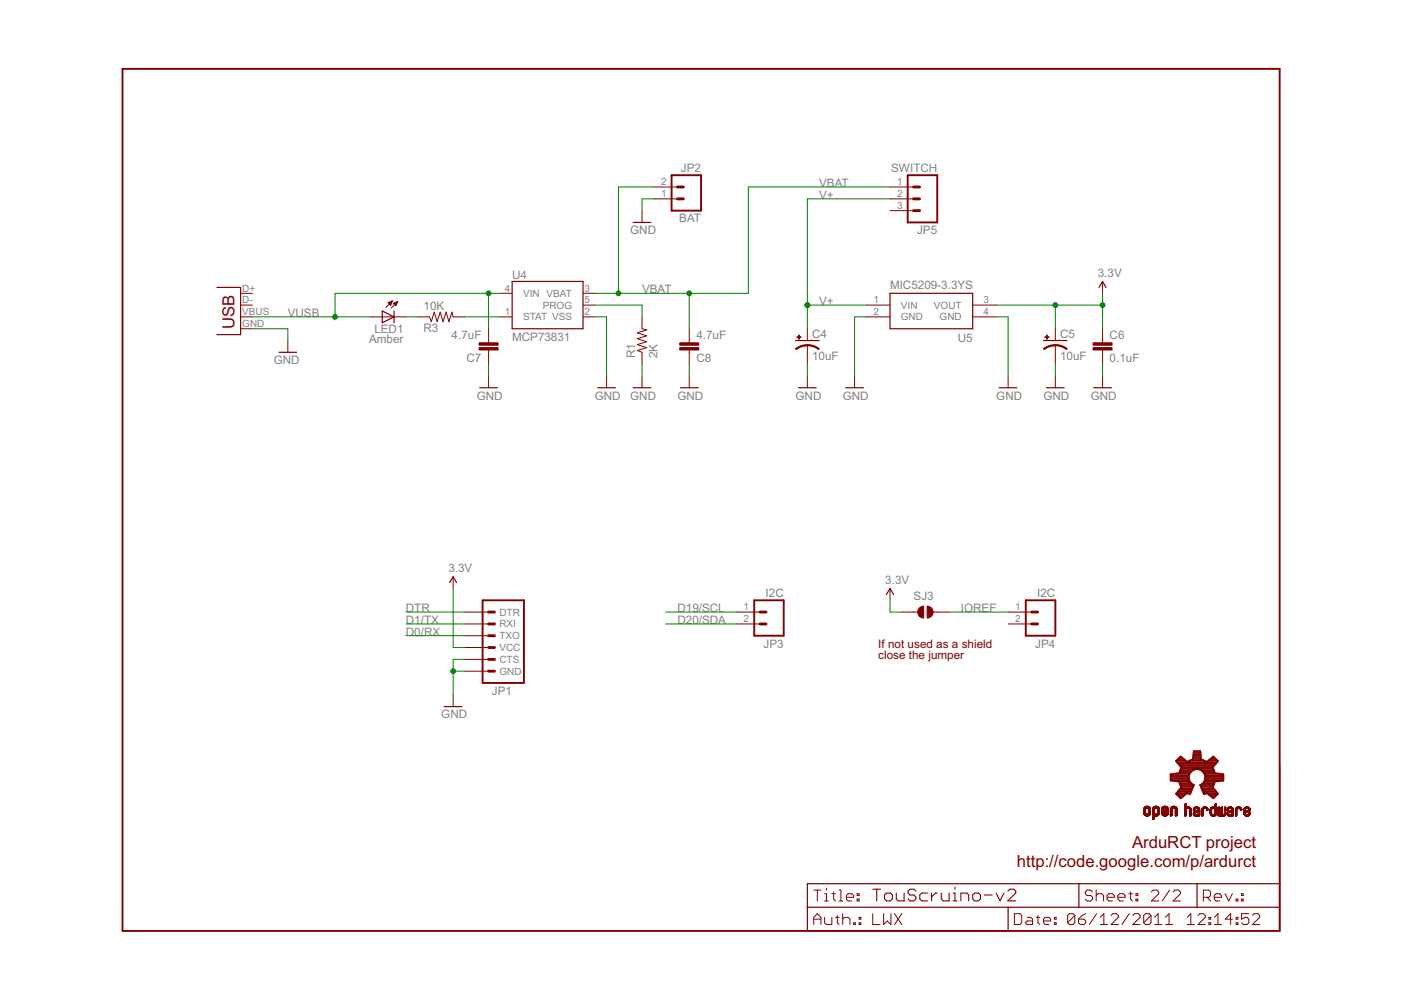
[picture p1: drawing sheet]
<svg xmlns="http://www.w3.org/2000/svg" width="297mm" height="210mm" viewBox="0 0 297 210" stroke-linecap="round" stroke-linejoin="round" font-family="sans-serif">
<defs><g id="words">
<g font-size="4" fill="#800000">
<text x="49.7" y="69.7" transform="rotate(-90 49.7 69.7)">USB</text>
<text x="240" y="179.8">ArduRCT project</text>
<text x="215.6" y="183.9">http://code.google.com/p/ardurct</text>
</g>
<g font-size="2.8" fill="#808080">
<text x="144.4" y="36.4">JP2</text>
<text x="173.7" y="39.7">VBAT</text>
<text x="188.9" y="36.4">SWITCH</text>
<text x="144" y="47.2">BAT</text>
<text x="173.7" y="42.2">V+</text>
<text x="133.6" y="49.7">GND</text>
<text x="194.4" y="49.7">JP5</text>
<text x="108.6" y="59.2">U4</text>
<text x="232.8" y="58.7">3.3V</text>
<text x="89.8" y="65.7">10K</text>
<text x="136.1" y="62.2">VBAT</text>
<text x="173.7" y="64.7">V+</text>
<text x="188.7" y="61.2">MIC5209-3.3YS</text>
<text x="61" y="67.2">VUSB</text>
<text x="79.4" y="70.7">LED1</text>
<text x="89.8" y="70.4">R3</text>
<text x="95.7" y="71.8">4.7uF</text>
<text x="147.6" y="71.8">4.7uF</text>
<text x="172.2" y="71.6">C4</text>
<text x="224.7" y="71.6">C5</text>
<text x="235.3" y="71.8">C6</text>
<text x="58" y="77.2">GND</text>
<text x="78.3" y="72.8">Amber</text>
<text x="98.9" y="76.8">C7</text>
<text x="108.6" y="72.2">MCP73831</text>
<text x="134.6" y="76" transform="rotate(-90 134.6 76)">R1</text>
<text x="139.4" y="76" transform="rotate(-90 139.4 76)">2K</text>
<text x="147.6" y="76.8">C8</text>
<text x="172.2" y="76.3">10uF</text>
<text x="203.1" y="72.5">U5</text>
<text x="224.7" y="76.3">10uF</text>
<text x="235.3" y="76.8">0.1uF</text>
<text x="101.1" y="84.7">GND</text>
<text x="126.1" y="84.7">GND</text>
<text x="133.6" y="84.7">GND</text>
<text x="143.6" y="84.7">GND</text>
<text x="168.7" y="84.7">GND</text>
<text x="178.7" y="84.7">GND</text>
<text x="211.2" y="84.7">GND</text>
<text x="221.2" y="84.7">GND</text>
<text x="231.3" y="84.7">GND</text>
<text x="95.1" y="121.3">3.3V</text>
<text x="187.7" y="123.8">3.3V</text>
<text x="86.1" y="129.8">DTR</text>
<text x="143.6" y="129.8">D19/SCL</text>
<text x="162.3" y="126.5">I2C</text>
<text x="193.7" y="127.3">SJ3</text>
<text x="203.7" y="129.8">IOREF</text>
<text x="219.9" y="126.5">I2C</text>
<text x="86.1" y="134.8">D0/RX</text>
<text x="86.1" y="132.3">D1/TX</text>
<text x="143.6" y="132.3">D20/SDA</text>
<text x="161.9" y="137.3">JP3</text>
<text x="219.5" y="137.3">JP4</text>
<text x="104.3" y="147.3">JP1</text>
<text x="93.6" y="152.3">GND</text>
</g>
<g font-size="2.8" fill="#800000">
<text x="186.2" y="137.3">If not used as a shield</text>
<text x="186.2" y="139.8">close the jumper</text>
</g>
<g font-size="2.4" fill="#808080">
<text x="140.1" y="41.8">1</text>
<text x="140.1" y="39.3">2</text>
<text x="190.2" y="39.3">1</text>
<text x="190.2" y="41.8">2</text>
<text x="190.2" y="44.3">3</text>
<text x="51.4" y="61.8">D+</text>
<text x="51.4" y="64.3">D-</text>
<text x="107.1" y="61.8">4</text>
<text x="110.9" y="62.9">VIN VBAT</text>
<text x="115.1" y="65.4">PROG</text>
<text x="124" y="61.8">3</text>
<text x="124" y="64.3">5</text>
<text x="185.2" y="64.3">1</text>
<text x="191" y="65.4">VIN</text>
<text x="198" y="65.4">VOUT</text>
<text x="208.5" y="64.3">3</text>
<text x="51.4" y="66.8">VBUS</text>
<text x="51.4" y="69.3">GND</text>
<text x="107.1" y="66.8">1</text>
<text x="110.9" y="67.9">STAT VSS</text>
<text x="124" y="66.8">2</text>
<text x="185.2" y="66.8">2</text>
<text x="191" y="67.9">GND</text>
<text x="199.2" y="67.9">GND</text>
<text x="208.5" y="66.8">4</text>
<text x="105.9" y="130.5">DTR</text>
<text x="157.7" y="129.4">1</text>
<text x="157.7" y="131.9">2</text>
<text x="215.3" y="129.4">1</text>
<text x="215.3" y="131.9">2</text>
<text x="105.9" y="133">RXI</text>
<text x="105.9" y="135.5">TXO</text>
<text x="105.9" y="138">VCC</text>
<text x="105.9" y="140.5">CTS</text>
<text x="105.9" y="143.1">GND</text>
</g>
</g></defs>
<g fill="#800000" stroke="#800000" stroke-width=".21">
<path d="M185 193.7v2.3z"/>
<path d="M185 196h1.6z"/>
<path d="M187.3 193.7v2.3z"/>
<path d="M187.3 196l.8-.7z"/>
<path d="M188.1 195.3l.8 .7z"/>
<path d="M188.9 193.7v2.3z"/>
<path d="M189.7 193.7l1.5 2.3z"/>
<path d="M191.2 193.7l-1.5 2.3z"/>
<path d="M244.1 191h1.6z"/>
<path d="M244.1 191l1.6-1.5z"/>
<path d="M245.7 189.1v.4z"/>
<path d="M245.3 188.7l.4 .4z"/>
<path d="M244.5 188.7h.8z"/>
<path d="M244.1 189.1l.4-.4z"/>
<path d="M248 188.7l-1.6 2.3z"/>
<path d="M248.7 191h1.6z"/>
<path d="M248.7 191l1.6-1.5z"/>
<path d="M250.3 189.1v.4z"/>
<path d="M249.9 188.7l.4 .4z"/>
<path d="M249.1 188.7h.8z"/>
<path d="M249.1 188.7l-.4 .4z"/>
<path d="M233.8 69.7v2.5z"/>
<path d="M233.8 74.7v2.5z"/>
<path d="M233.8 72.2v.5z"/>
<path d="M233.8 74.2v.5z"/>
<path d="M223.8 73.2v1.5z"/>
<path d="M223.8 69.7v2.5z"/>
<path d="M223.8 74.7v2.5z"/>
<path d="M223.8 79.7v2.5z"/>
<path d="M233.8 79.7v2.5z"/>
<path d="M171.2 73.2v1.5z"/>
<path d="M171.2 69.7v2.5z"/>
<path d="M171.2 74.7v2.5z"/>
<path d="M181.2 79.7v2.5z"/>
<path d="M171.2 79.7v2.5z"/>
<path d="M233.8 59.7v2.5z"/>
<path d="M183.7 67.2h5z"/>
<path d="M206.2 67.2h5z"/>
<path d="M183.7 64.7h5z"/>
<path d="M206.2 64.7h5z"/>
<path d="M106.1 62.2h2.5z"/>
<path d="M106.1 67.2h2.5z"/>
<path d="M123.6 62.2h2.5z"/>
<path d="M123.6 64.7h2.5z"/>
<path d="M123.6 67.2h2.5z"/>
<path d="M136.1 67.2v2.5z"/>
<path d="M136.1 74.7v2.5z"/>
<path d="M135.1 74.3l1 .4z"/>
<path d="M135.1 74.3l2-.6z"/>
<path d="M135.1 73.1l2 .6z"/>
<path d="M135.1 73.1l2-.6z"/>
<path d="M135.1 71.8l2 .7z"/>
<path d="M135.1 71.8l2-.6z"/>
<path d="M135.1 70.6l2 .6z"/>
<path d="M135.1 70.6l2-.7z"/>
<path d="M136.1 69.7l1 .2z"/>
<path d="M128.6 79.7v2.5z"/>
<path d="M136.1 79.7v2.5z"/>
<path d="M83.5 67.2h2.6z"/>
<path d="M78.5 67.2h2.5z"/>
<path d="M81 67.2h2.5z"/>
<path d="M81.8 65.2l1.4-1.4z"/>
<path d="M82.9 65.3l1.4-1.4z"/>
<path d="M82.3 64.2l.9-.4z"/>
<path d="M82.3 64.2l.5 .5z"/>
<path d="M83.2 63.8l-.4 .9z"/>
<path d="M82.7 64.5h.2z"/>
<path d="M82.5 64.4h.4z"/>
<path d="M82.4 64.3h.6z"/>
<path d="M82.3 64.2h.7z"/>
<path d="M82.6 64.1h.5z"/>
<path d="M82.9 63.9h.2z"/>
<path d="M83.4 64.3l.9-.4z"/>
<path d="M83.4 64.3l.5 .5z"/>
<path d="M84.3 63.9l-.4 .9z"/>
<path d="M83.8 64.6h.2z"/>
<path d="M83.7 64.5h.4z"/>
<path d="M83.5 64.4h.6z"/>
<path d="M83.5 64.3h.6z"/>
<path d="M83.7 64.2h.5z"/>
<path d="M84 64.1h.2z"/>
<path d="M96.1 67.2h2.5z"/>
<path d="M88.6 67.2h2.5z"/>
<path d="M91.1 67.2l.3 1z"/>
<path d="M92.1 66.2l-.7 2z"/>
<path d="M92.1 66.2l.6 2z"/>
<path d="M93.3 66.2l-.6 2z"/>
<path d="M93.3 66.2l.6 2z"/>
<path d="M94.6 66.2l-.7 2z"/>
<path d="M94.6 66.2l.6 2z"/>
<path d="M95.8 66.2l-.6 2z"/>
<path d="M95.8 66.2l.3 1z"/>
<path d="M103.6 74.7v2.5z"/>
<path d="M103.6 69.7v2.5z"/>
<path d="M103.6 74.2v.5z"/>
<path d="M103.6 72.2v.5z"/>
<path d="M103.6 79.7v2.5z"/>
<path d="M138.6 42.2h5z"/>
<path d="M138.6 39.6h5z"/>
<path d="M136.1 44.7v2.5z"/>
<path d="M146.1 74.7v2.5z"/>
<path d="M146.1 69.7v2.5z"/>
<path d="M146.1 74.2v.5z"/>
<path d="M146.1 72.2v.5z"/>
<path d="M146.1 79.7v2.5z"/>
<path d="M215.1 193.7v2.3z"/>
<path d="M215.1 196h1.1z"/>
<path d="M216.2 196l.4-.4z"/>
<path d="M216.6 194.1v1.5z"/>
<path d="M216.2 193.7l.4 .4z"/>
<path d="M215.1 193.7h1.1z"/>
<path d="M217.8 194.5h.7z"/>
<path d="M218.5 194.5l.4 .4z"/>
<path d="M218.9 194.9v1.1z"/>
<path d="M217.8 196h1.1z"/>
<path d="M217.4 195.6l.4 .4z"/>
<path d="M217.4 195.6l.4-.3z"/>
<path d="M217.8 195.3h1.1z"/>
<path d="M220.1 194.1v1.5z"/>
<path d="M220.1 195.6l.4 .4z"/>
<path d="M219.7 194.5h.8z"/>
<path d="M221.6 196h.8z"/>
<path d="M221.2 195.6l.4 .4z"/>
<path d="M221.2 194.9v.7z"/>
<path d="M221.2 194.9l.4-.4z"/>
<path d="M221.6 194.5h.8z"/>
<path d="M222.4 194.5l.4 .4z"/>
<path d="M222.8 194.9v.4z"/>
<path d="M221.2 195.3h1.6z"/>
<path d="M223.5 194.5h.4z"/>
<path d="M223.9 194.5v.4z"/>
<path d="M223.5 194.9h.4z"/>
<path d="M223.5 194.5v.4z"/>
<path d="M223.5 195.6h.4z"/>
<path d="M223.9 195.6v.4z"/>
<path d="M223.5 196h.4z"/>
<path d="M223.5 195.6v.4z"/>
<path d="M226.4 194.1v1.5z"/>
<path d="M226.4 194.1l.3-.4z"/>
<path d="M226.7 193.7h.8z"/>
<path d="M227.5 193.7l.4 .4z"/>
<path d="M227.9 194.1v1.5z"/>
<path d="M227.9 195.6l-.4 .4z"/>
<path d="M226.7 196h.8z"/>
<path d="M226.4 195.6l.3 .4z"/>
<path d="M227.9 194.1l-1.5 1.5z"/>
<path d="M229.4 194.1l.8-.4z"/>
<path d="M229.4 194.1l-.7 .8z"/>
<path d="M228.7 194.9v.7z"/>
<path d="M228.7 195.6l.3 .4z"/>
<path d="M229 196h.8z"/>
<path d="M229.8 196l.4-.4z"/>
<path d="M230.2 195.3v.3z"/>
<path d="M229.8 194.9l.4 .4z"/>
<path d="M228.7 194.9h1.1z"/>
<path d="M232.5 193.7l-1.5 2.3z"/>
<path d="M233.3 194.5l.7-.8z"/>
<path d="M234 193.7v2.3z"/>
<path d="M233.3 196h1.5z"/>
<path d="M235.6 196h1.5z"/>
<path d="M235.6 196l1.5-1.5z"/>
<path d="M237.1 194.1v.4z"/>
<path d="M236.7 193.7l.4 .4z"/>
<path d="M235.9 193.7h.8z"/>
<path d="M235.9 193.7l-.3 .4z"/>
<path d="M239.4 193.7l-1.5 2.3z"/>
<path d="M240.2 196h1.5z"/>
<path d="M240.2 196l1.5-1.5z"/>
<path d="M241.7 194.1v.4z"/>
<path d="M241.3 193.7l.4 .4z"/>
<path d="M240.6 193.7h.7z"/>
<path d="M240.6 193.7l-.4 .4z"/>
<path d="M242.5 194.1v1.5z"/>
<path d="M242.5 194.1l.4-.4z"/>
<path d="M242.9 193.7h.7z"/>
<path d="M243.6 193.7l.4 .4z"/>
<path d="M244 194.1v1.5z"/>
<path d="M243.6 196l.4-.4z"/>
<path d="M242.9 196h.7z"/>
<path d="M242.5 195.6l.4 .4z"/>
<path d="M242.5 195.6l1.5-1.5z"/>
<path d="M245.6 193.7l-.8 .8z"/>
<path d="M245.6 193.7v2.3z"/>
<path d="M244.8 196h1.5z"/>
<path d="M247.9 193.7l-.8 .8z"/>
<path d="M247.9 193.7v2.3z"/>
<path d="M247.1 196h1.5z"/>
<path d="M252.5 193.7l-.8 .8z"/>
<path d="M252.5 193.7v2.3z"/>
<path d="M251.7 196h1.5z"/>
<path d="M254 196h1.5z"/>
<path d="M254 196l1.5-1.5z"/>
<path d="M255.5 194.1v.4z"/>
<path d="M255.2 193.7l.3 .4z"/>
<path d="M254.4 193.7h.8z"/>
<path d="M254.4 193.7l-.4 .4z"/>
<path d="M256.3 194.5h.4z"/>
<path d="M256.7 194.5v.4z"/>
<path d="M256.3 194.9h.4z"/>
<path d="M256.3 194.5v.4z"/>
<path d="M256.3 195.6h.4z"/>
<path d="M256.7 195.6v.4z"/>
<path d="M256.3 196h.4z"/>
<path d="M256.3 195.6v.4z"/>
<path d="M258.2 193.7l-.7 .8z"/>
<path d="M258.2 193.7v2.3z"/>
<path d="M257.5 196h1.5z"/>
<path d="M260.9 193.7v2.3z"/>
<path d="M260.9 193.7l-1.1 1.2z"/>
<path d="M259.8 194.9h1.5z"/>
<path d="M262.1 194.5h.4z"/>
<path d="M262.5 194.5v.4z"/>
<path d="M262.1 194.9h.4z"/>
<path d="M262.1 194.5v.4z"/>
<path d="M262.1 195.6h.4z"/>
<path d="M262.5 195.6v.4z"/>
<path d="M262.1 196h.4z"/>
<path d="M262.1 195.6v.4z"/>
<path d="M263.2 193.7h1.6z"/>
<path d="M263.2 193.7v1.2z"/>
<path d="M263.2 194.9l.8-.4z"/>
<path d="M264 194.5h.4z"/>
<path d="M264.4 194.5l.4 .4z"/>
<path d="M264.8 194.9v.7z"/>
<path d="M264.8 195.6l-.4 .4z"/>
<path d="M263.6 196h.8z"/>
<path d="M263.2 195.6l.4 .4z"/>
<path d="M265.5 196h1.6z"/>
<path d="M265.5 196l1.6-1.5z"/>
<path d="M267.1 194.1v.4z"/>
<path d="M266.7 193.7l.4 .4z"/>
<path d="M265.9 193.7h.8z"/>
<path d="M265.9 193.7l-.4 .4z"/>
<path d="M231.3 188.7l.3 .4z"/>
<path d="M230.5 188.7h.8z"/>
<path d="M230.1 189.1l.4-.4z"/>
<path d="M230.1 189.1v.4z"/>
<path d="M230.1 189.5l.4 .4z"/>
<path d="M230.5 189.9h.8z"/>
<path d="M231.3 189.9l.3 .3z"/>
<path d="M231.6 190.2v.4z"/>
<path d="M231.6 190.6l-.3 .4z"/>
<path d="M230.5 191h.8z"/>
<path d="M230.1 190.6l.4 .4z"/>
<path d="M232.4 188.7v2.3z"/>
<path d="M232.4 189.9l.4-.4z"/>
<path d="M232.8 189.5h.8z"/>
<path d="M233.6 189.5l.4 .4z"/>
<path d="M234 189.9v1.1z"/>
<path d="M235.1 191h.8z"/>
<path d="M234.7 190.6l.4 .4z"/>
<path d="M234.7 189.9v.7z"/>
<path d="M234.7 189.9l.4-.4z"/>
<path d="M235.1 189.5h.8z"/>
<path d="M235.9 189.5l.4 .4z"/>
<path d="M236.3 189.9v.3z"/>
<path d="M234.7 190.2h1.6z"/>
<path d="M237.4 191h.8z"/>
<path d="M237 190.6l.4 .4z"/>
<path d="M237 189.9v.7z"/>
<path d="M237 189.9l.4-.4z"/>
<path d="M237.4 189.5h.8z"/>
<path d="M238.2 189.5l.3 .4z"/>
<path d="M238.5 189.9v.3z"/>
<path d="M237 190.2h1.5z"/>
<path d="M239.7 189.1v1.5z"/>
<path d="M239.7 190.6l.4 .4z"/>
<path d="M239.3 189.5h.8z"/>
<path d="M240.9 189.5h.3z"/>
<path d="M241.2 189.5v.4z"/>
<path d="M240.9 189.9h.3z"/>
<path d="M240.9 189.5v.4z"/>
<path d="M240.9 190.6h.3z"/>
<path d="M241.2 190.6v.4z"/>
<path d="M240.9 191h.3z"/>
<path d="M240.9 190.6v.4z"/>
<path d="M255.1 188.7v2.3z"/>
<path d="M255.1 188.7h1.2z"/>
<path d="M256.3 188.7l.4 .4z"/>
<path d="M256.7 189.1v.8z"/>
<path d="M256.7 189.9l-.4 .3z"/>
<path d="M255.1 190.2h1.2z"/>
<path d="M255.9 190.2l.8 .8z"/>
<path d="M257.8 191h.8z"/>
<path d="M257.5 190.6l.3 .4z"/>
<path d="M257.5 189.9v.7z"/>
<path d="M257.5 189.9l.3-.4z"/>
<path d="M257.8 189.5h.8z"/>
<path d="M258.6 189.5l.4 .4z"/>
<path d="M259 189.9v.3z"/>
<path d="M257.5 190.2h1.5z"/>
<path d="M259.8 189.5l.7 1.5z"/>
<path d="M261.3 189.5l-.8 1.5z"/>
<path d="M262.1 190.6v.4z"/>
<path d="M262.1 190.6h.3z"/>
<path d="M262.4 190.6v.4z"/>
<path d="M262.1 191h.3z"/>
<path d="M263.2 189.5h.4z"/>
<path d="M263.6 189.5v.4z"/>
<path d="M263.2 189.9h.4z"/>
<path d="M263.2 189.5v.4z"/>
<path d="M263.2 190.6h.4z"/>
<path d="M263.6 190.6v.4z"/>
<path d="M263.2 191h.4z"/>
<path d="M263.2 190.6v.4z"/>
<path d="M173.3 188.7v2.3z"/>
<path d="M172.5 188.7h1.6z"/>
<path d="M174.8 189.5h.4z"/>
<path d="M175.2 189.5v1.5z"/>
<path d="M174.8 191h.8z"/>
<path d="M175.2 188.3v.4z"/>
<path d="M176.7 189.1v1.5z"/>
<path d="M176.7 190.6l.4 .4z"/>
<path d="M176.4 189.5h.7z"/>
<path d="M177.9 188.7h.4z"/>
<path d="M178.3 188.7v2.3z"/>
<path d="M177.9 191h.8z"/>
<path d="M179.8 191h.8z"/>
<path d="M179.5 190.6l.3 .4z"/>
<path d="M179.5 189.9v.7z"/>
<path d="M179.5 189.9l.3-.4z"/>
<path d="M179.8 189.5h.8z"/>
<path d="M180.6 189.5l.4 .4z"/>
<path d="M181 189.9v.3z"/>
<path d="M179.5 190.2h1.5z"/>
<path d="M181.7 189.5h.4z"/>
<path d="M182.1 189.5v.4z"/>
<path d="M181.7 189.9h.4z"/>
<path d="M181.7 189.5v.4z"/>
<path d="M181.7 190.6h.4z"/>
<path d="M182.1 190.6v.4z"/>
<path d="M181.7 191h.4z"/>
<path d="M181.7 190.6v.4z"/>
<path d="M172.5 194.5v1.5z"/>
<path d="M173.3 193.7l-.8 .8z"/>
<path d="M173.3 193.7l.8 .8z"/>
<path d="M174.1 194.5v1.5z"/>
<path d="M172.5 194.9h1.6z"/>
<path d="M174.8 194.5v1.1z"/>
<path d="M174.8 195.6l.4 .4z"/>
<path d="M175.2 196h1.2z"/>
<path d="M176.4 194.5v1.5z"/>
<path d="M177.5 194.1v1.5z"/>
<path d="M177.5 195.6l.4 .4z"/>
<path d="M177.1 194.5h.8z"/>
<path d="M178.7 193.7v2.3z"/>
<path d="M178.7 194.9l.3-.4z"/>
<path d="M179 194.5h.8z"/>
<path d="M179.8 194.5l.4 .4z"/>
<path d="M180.2 194.9v1.1z"/>
<path d="M181 195.6v.4z"/>
<path d="M181 195.6h.4z"/>
<path d="M181.4 195.6v.4z"/>
<path d="M181 196h.4z"/>
<path d="M182.1 194.5h.4z"/>
<path d="M182.5 194.5v.4z"/>
<path d="M182.1 194.9h.4z"/>
<path d="M182.1 194.5v.4z"/>
<path d="M182.1 195.6h.4z"/>
<path d="M182.5 195.6v.4z"/>
<path d="M182.1 196h.4z"/>
<path d="M182.1 195.6v.4z"/>
<path d="M51 62.2h2.5z"/>
<path d="M51 64.7h2.5z"/>
<path d="M51 67.2h2.5z"/>
<path d="M51 69.7h2.5z"/>
<path d="M61 72.2v2.5z"/>
<path d="M188.7 39.6h5z"/>
<path d="M188.7 42.2h5z"/>
<path d="M188.7 44.7h5z"/>
<path d="M213.7 79.7v2.5z"/>
<path d="M98.6 129.8h5z"/>
<path d="M98.6 132.3h5z"/>
<path d="M98.6 134.8h5z"/>
<path d="M98.6 137.3h5z"/>
<path d="M98.6 139.8h5z"/>
<path d="M98.6 142.3h5z"/>
<path d="M96.1 147.3v2.5z"/>
<path d="M96.1 122.3v2.5z"/>
<path d="M156.1 129.8h5.1z"/>
<path d="M156.1 132.3h5.1z"/>
<path d="M244.4 173.7h.1z"/>
<path d="M244.4 173.7h.2z"/>
<path d="M244.4 173.6h.3z"/>
<path d="M244.4 173.6h.4z"/>
<path d="M244.4 173.5h.4z"/>
<path d="M244.4 173.4h.4z"/>
<path d="M244.4 173.3h.4z"/>
<path d="M244.4 173.2h.4z"/>
<path d="M244.4 173.1h.4z"/>
<path d="M253.4 173.1h.4z"/>
<path d="M257 173.1h.5z"/>
<path d="M258.5 173.1h.4z"/>
<path d="M259.2 173.1h.3z"/>
<path d="M260.6 173.1h.4z"/>
<path d="M264.2 173.1h.4z"/>
<path d="M243.1 173h.2z"/>
<path d="M244.4 173h.4z"/>
<path d="M245 173h.2z"/>
<path d="M246.9 173h.2z"/>
<path d="M253.4 173h.5z"/>
<path d="M257 173h.5z"/>
<path d="M258.5 173h.4z"/>
<path d="M259.2 173h.4z"/>
<path d="M260.5 173h.5z"/>
<path d="M264.2 173h.4z"/>
<path d="M243.1 173h.3z"/>
<path d="M246.8 173h.3z"/>
<path d="M261.9 173h.2z"/>
<path d="M264.1 173h.5z"/>
<path d="M243 173h.4z"/>
<path d="M244.9 173h.4z"/>
<path d="M252.3 173h.1z"/>
<path d="M253.3 173h.6z"/>
<path d="M254.1 173h.1z"/>
<path d="M254.8 173h.1z"/>
<path d="M258.4 173h.5z"/>
<path d="M259.1 173h.5z"/>
<path d="M261.2 173h.1z"/>
<path d="M264.1 173h.6z"/>
<path d="M246.8 173h.4z"/>
<path d="M251.2 173h.2z"/>
<path d="M254.8 173h.2z"/>
<path d="M257 173h.6z"/>
<path d="M261.2 173h.2z"/>
<path d="M243 173h.5z"/>
<path d="M244.8 173h.6z"/>
<path d="M246.7 173h.5z"/>
<path d="M248.2 173h.1z"/>
<path d="M249.2 173h.2z"/>
<path d="M252.3 173h.2z"/>
<path d="M254.1 173h.2z"/>
<path d="M256.9 173h.7z"/>
<path d="M258.4 173h.6z"/>
<path d="M259.1 173h.6z"/>
<path d="M260.4 173h.6z"/>
<path d="M242.9 173h.6z"/>
<path d="M244.4 173h1z"/>
<path d="M246.7 173h.6z"/>
<path d="M248.2 173h.2z"/>
<path d="M259 173h.7z"/>
<path d="M261.9 173h.3z"/>
<path d="M264 173h.8z"/>
<path d="M242.9 173h.7z"/>
<path d="M251.2 173h.3z"/>
<path d="M253.2 173h.7z"/>
<path d="M258.4 173h1.3z"/>
<path d="M261.2 173h.3z"/>
<path d="M242.8 173h.8z"/>
<path d="M246.6 173h.7z"/>
<path d="M248.1 173h.3z"/>
<path d="M249.2 173h.3z"/>
<path d="M242.8 172.9h.8z"/>
<path d="M244.4 172.9h1.1z"/>
<path d="M246.6 172.9h.8z"/>
<path d="M248.1 172.9h.3z"/>
<path d="M249.2 172.9h.3z"/>
<path d="M251.2 172.9h.3z"/>
<path d="M252.3 172.9h.2z"/>
<path d="M253.2 172.9h.7z"/>
<path d="M254.1 172.9h.2z"/>
<path d="M254.8 172.9h.3z"/>
<path d="M256.9 172.9h.8z"/>
<path d="M258.4 172.9h1.3z"/>
<path d="M260.4 172.9h.6z"/>
<path d="M261.2 172.9h.3z"/>
<path d="M261.9 172.9h.3z"/>
<path d="M264 172.9h.8z"/>
<path d="M248.1 172.9h.4z"/>
<path d="M254.1 172.9h.3z"/>
<path d="M256.8 172.9h.9z"/>
<path d="M258.3 172.9h1.4z"/>
<path d="M260.3 172.9h.7z"/>
<path d="M249.2 172.9h.4z"/>
<path d="M258.3 172.9h1.5z"/>
<path d="M263.9 172.9h.9z"/>
<path d="M242.8 172.9h.9z"/>
<path d="M244.4 172.9h1.2z"/>
<path d="M246.5 172.9h.9z"/>
<path d="M263.9 172.9h1z"/>
<path d="M242.7 172.9h1z"/>
<path d="M253.1 172.9h.8z"/>
<path d="M252.3 172.9h.3z"/>
<path d="M242.7 172.8h1z"/>
<path d="M244.4 172.8h1.2z"/>
<path d="M246.5 172.8h1z"/>
<path d="M248.1 172.8h.4z"/>
<path d="M249.2 172.8h.4z"/>
<path d="M251.2 172.8h.3z"/>
<path d="M252.3 172.8h.3z"/>
<path d="M253.1 172.8h.8z"/>
<path d="M254.1 172.8h.3z"/>
<path d="M254.8 172.8h.3z"/>
<path d="M256.8 172.8h.9z"/>
<path d="M258.3 172.8h1.5z"/>
<path d="M260.3 172.8h.7z"/>
<path d="M261.2 172.8h.3z"/>
<path d="M261.9 172.8h.3z"/>
<path d="M263.9 172.8h1z"/>
<path d="M256.7 172.8h1.1z"/>
<path d="M260.2 172.8h.8z"/>
<path d="M242.7 172.8h1.1z"/>
<path d="M246.4 172.8h1.1z"/>
<path d="M244.4 172.8h1.3z"/>
<path d="M253 172.8h.9z"/>
<path d="M263.8 172.8h1.1z"/>
<path d="M253 172.8h.5z"/>
<path d="M253.6 172.8h.2z"/>
<path d="M256.7 172.8h.5z"/>
<path d="M257.3 172.8h.5z"/>
<path d="M258.2 172.8h1.6z"/>
<path d="M263.8 172.8h.6z"/>
<path d="M264.5 172.8h.4z"/>
<path d="M242.6 172.8h1.2z"/>
<path d="M253.7 172.8h.1z"/>
<path d="M258.2 172.8h.4z"/>
<path d="M258.7 172.8h.6z"/>
<path d="M259.4 172.8h.4z"/>
<path d="M260.2 172.8h.4z"/>
<path d="M260.8 172.8h.2z"/>
<path d="M263.8 172.8h.5z"/>
<path d="M264.5 172.8h.5z"/>
<path d="M242.6 172.7h1.2z"/>
<path d="M244.4 172.7h1.3z"/>
<path d="M246.4 172.7h1.1z"/>
<path d="M248.1 172.7h.4z"/>
<path d="M249.2 172.7h.4z"/>
<path d="M251.2 172.7h.3z"/>
<path d="M252.3 172.7h.3z"/>
<path d="M253 172.7h.4z"/>
<path d="M254.1 172.7h.3z"/>
<path d="M254.8 172.7h.3z"/>
<path d="M256.7 172.7h.4z"/>
<path d="M257.4 172.7h.4z"/>
<path d="M258.2 172.7h.4z"/>
<path d="M258.8 172.7h.5z"/>
<path d="M259.5 172.7h.4z"/>
<path d="M260.2 172.7h.4z"/>
<path d="M261.2 172.7h.3z"/>
<path d="M261.9 172.7h.3z"/>
<path d="M263.8 172.7h.4z"/>
<path d="M264.6 172.7h.4z"/>
<path d="M246.4 172.7h1.2z"/>
<path d="M256.6 172.7h.4z"/>
<path d="M257.5 172.7h.4z"/>
<path d="M258.8 172.7h.4z"/>
<path d="M260.2 172.7h.3z"/>
<path d="M258.2 172.7h.3z"/>
<path d="M258.9 172.7h.3z"/>
<path d="M263.8 172.7h.3z"/>
<path d="M264.7 172.7h.3z"/>
<path d="M242.6 172.7h1.3z"/>
<path d="M246.3 172.7h1.3z"/>
<path d="M242.6 172.7h.6z"/>
<path d="M243.3 172.7h.6z"/>
<path d="M244.4 172.7h.6z"/>
<path d="M245.2 172.7h.5z"/>
<path d="M246.3 172.7h.6z"/>
<path d="M247.1 172.7h.5z"/>
<path d="M253 172.7h.3z"/>
<path d="M242.6 172.6h.5z"/>
<path d="M243.3 172.6h.6z"/>
<path d="M244.4 172.6h.6z"/>
<path d="M245.2 172.6h.6z"/>
<path d="M246.3 172.6h.6z"/>
<path d="M247.1 172.6h.5z"/>
<path d="M248.1 172.6h.4z"/>
<path d="M249.2 172.6h.4z"/>
<path d="M251.2 172.6h.3z"/>
<path d="M252.3 172.6h.3z"/>
<path d="M253 172.6h.3z"/>
<path d="M254.1 172.6h.3z"/>
<path d="M254.8 172.6h.3z"/>
<path d="M256.6 172.6h.3z"/>
<path d="M257.6 172.6h.3z"/>
<path d="M258.2 172.6h.3z"/>
<path d="M258.9 172.6h.3z"/>
<path d="M259.5 172.6h.4z"/>
<path d="M260.2 172.6h.3z"/>
<path d="M261.2 172.6h.3z"/>
<path d="M261.9 172.6h.3z"/>
<path d="M263.8 172.6h.3z"/>
<path d="M264.7 172.6h.3z"/>
<path d="M242.5 172.6h.6z"/>
<path d="M243.4 172.6h.5z"/>
<path d="M260.1 172.6h.4z"/>
<path d="M246.3 172.6h.5z"/>
<path d="M259.6 172.6h.3z"/>
<path d="M263.7 172.6h.4z"/>
<path d="M244.4 172.6h.5z"/>
<path d="M245.3 172.6h.5z"/>
<path d="M242.5 172.6h.5z"/>
<path d="M247.2 172.6h.4z"/>
<path d="M247.2 172.6h.5z"/>
<path d="M246.3 172.6h.4z"/>
<path d="M264.8 172.6h.2z"/>
<path d="M242.5 172.5h.5z"/>
<path d="M243.5 172.5h.4z"/>
<path d="M244.4 172.5h.4z"/>
<path d="M245.4 172.5h.4z"/>
<path d="M246.3 172.5h.4z"/>
<path d="M247.2 172.5h.5z"/>
<path d="M248.1 172.5h.4z"/>
<path d="M249.2 172.5h.4z"/>
<path d="M251.2 172.5h.3z"/>
<path d="M252.3 172.5h.3z"/>
<path d="M253 172.5h.3z"/>
<path d="M254.1 172.5h.3z"/>
<path d="M254.8 172.5h.3z"/>
<path d="M256.6 172.5h.3z"/>
<path d="M257.6 172.5h.3z"/>
<path d="M258.2 172.5h.3z"/>
<path d="M258.9 172.5h.3z"/>
<path d="M259.6 172.5h.3z"/>
<path d="M260.1 172.5h.4z"/>
<path d="M261.2 172.5h.3z"/>
<path d="M261.9 172.5h.3z"/>
<path d="M263.7 172.5h.3z"/>
<path d="M264.8 172.5h.2z"/>
<path d="M247.3 172.5h.4z"/>
<path d="M264.8 172.5h.3z"/>
<path d="M242.5 172.5h.4z"/>
<path d="M242.5 172.4h.4z"/>
<path d="M243.5 172.4h.4z"/>
<path d="M244.4 172.4h.4z"/>
<path d="M245.4 172.4h.4z"/>
<path d="M246.3 172.4h.4z"/>
<path d="M247.3 172.4h.4z"/>
<path d="M248.1 172.4h.4z"/>
<path d="M249.2 172.4h.4z"/>
<path d="M251.2 172.4h.3z"/>
<path d="M252.3 172.4h.3z"/>
<path d="M253 172.4h.3z"/>
<path d="M254.1 172.4h.3z"/>
<path d="M254.8 172.4h.3z"/>
<path d="M256.6 172.4h.3z"/>
<path d="M257.6 172.4h.3z"/>
<path d="M258.2 172.4h.3z"/>
<path d="M258.9 172.4h.3z"/>
<path d="M259.6 172.4h.3z"/>
<path d="M260.1 172.4h.4z"/>
<path d="M261.2 172.4h.3z"/>
<path d="M261.9 172.4h.3z"/>
<path d="M263.7 172.4h.3z"/>
<path d="M264.8 172.4h.3z"/>
<path d="M260.2 172.4h.3z"/>
<path d="M253 172.4h.4z"/>
<path d="M263.7 172.4h.4z"/>
<path d="M242.5 172.3h.4z"/>
<path d="M243.5 172.3h.4z"/>
<path d="M244.4 172.3h.4z"/>
<path d="M245.4 172.3h.4z"/>
<path d="M246.3 172.3h.4z"/>
<path d="M247.3 172.3h.4z"/>
<path d="M248.1 172.3h.4z"/>
<path d="M249.2 172.3h.4z"/>
<path d="M251.2 172.3h.3z"/>
<path d="M252.3 172.3h.3z"/>
<path d="M253 172.3h.4z"/>
<path d="M254.1 172.3h.3z"/>
<path d="M254.8 172.3h.3z"/>
<path d="M256.6 172.3h.3z"/>
<path d="M257.6 172.3h.3z"/>
<path d="M258.2 172.3h.3z"/>
<path d="M258.9 172.3h.3z"/>
<path d="M259.6 172.3h.3z"/>
<path d="M260.2 172.3h.3z"/>
<path d="M261.2 172.3h.3z"/>
<path d="M261.9 172.3h.3z"/>
<path d="M263.7 172.3h.4z"/>
<path d="M264.8 172.3h.3z"/>
<path d="M260.2 172.3h.4z"/>
<path d="M264.9 172.3h.2z"/>
<path d="M253 172.3h.5z"/>
<path d="M263.7 172.3h.5z"/>
<path d="M260.2 172.3h.5z"/>
<path d="M246.3 172.3h.5z"/>
<path d="M247.4 172.3h.3z"/>
<path d="M253 172.3h.6z"/>
<path d="M263.7 172.3h.6z"/>
<path d="M253.1 172.3h.5z"/>
<path d="M260.2 172.3h.6z"/>
<path d="M242.5 172.2h.4z"/>
<path d="M243.5 172.2h.4z"/>
<path d="M244.4 172.2h.4z"/>
<path d="M245.4 172.2h.4z"/>
<path d="M246.3 172.2h.5z"/>
<path d="M247.4 172.2h.3z"/>
<path d="M248.1 172.2h.4z"/>
<path d="M249.2 172.2h.4z"/>
<path d="M251.2 172.2h.3z"/>
<path d="M252.3 172.2h.3z"/>
<path d="M253.1 172.2h.5z"/>
<path d="M254.1 172.2h.3z"/>
<path d="M254.8 172.2h.3z"/>
<path d="M256.6 172.2h.3z"/>
<path d="M257.6 172.2h.3z"/>
<path d="M258.2 172.2h.3z"/>
<path d="M258.9 172.2h.3z"/>
<path d="M259.6 172.2h.3z"/>
<path d="M260.2 172.2h.6z"/>
<path d="M261.2 172.2h.3z"/>
<path d="M261.9 172.2h.3z"/>
<path d="M263.7 172.2h.6z"/>
<path d="M246.3 172.2h.6z"/>
<path d="M253.1 172.2h.6z"/>
<path d="M263.7 172.2h.7z"/>
<path d="M260.2 172.2h.7z"/>
<path d="M246.3 172.2h.7z"/>
<path d="M260.3 172.2h.6z"/>
<path d="M247.5 172.2h.2z"/>
<path d="M253.1 172.2h.7z"/>
<path d="M263.7 172.2h.8z"/>
<path d="M253.2 172.2h.6z"/>
<path d="M260.3 172.2h.7z"/>
<path d="M242.5 172.1h.4z"/>
<path d="M243.5 172.1h.4z"/>
<path d="M244.4 172.1h.4z"/>
<path d="M245.4 172.1h.4z"/>
<path d="M246.3 172.1h.7z"/>
<path d="M248.1 172.1h.4z"/>
<path d="M249.2 172.1h.4z"/>
<path d="M251.2 172.1h.3z"/>
<path d="M252.3 172.1h.3z"/>
<path d="M253.2 172.1h.7z"/>
<path d="M254 172.1h.4z"/>
<path d="M254.8 172.1h.3z"/>
<path d="M256.6 172.1h.3z"/>
<path d="M257.6 172.1h.3z"/>
<path d="M258.2 172.1h.3z"/>
<path d="M258.9 172.1h.3z"/>
<path d="M259.6 172.1h.3z"/>
<path d="M260.3 172.1h.7z"/>
<path d="M261.2 172.1h.3z"/>
<path d="M261.9 172.1h.3z"/>
<path d="M263.7 172.1h.8z"/>
<path d="M246.3 172.1h.8z"/>
<path d="M263.7 172.1h.9z"/>
<path d="M260.4 172.1h.7z"/>
<path d="M253.2 172.1h.8z"/>
<path d="M246.3 172.1h.9z"/>
<path d="M253.3 172.1h1.1z"/>
<path d="M260.4 172.1h.8z"/>
<path d="M263.7 172.1h1z"/>
<path d="M260.5 172.1h1z"/>
<path d="M253.4 172.1h1z"/>
<path d="M242.5 172h.4z"/>
<path d="M243.5 172h.4z"/>
<path d="M244.4 172h.4z"/>
<path d="M245.4 172h.4z"/>
<path d="M246.3 172h1z"/>
<path d="M248.1 172h.4z"/>
<path d="M249.2 172h.4z"/>
<path d="M251.2 172h.3z"/>
<path d="M252.3 172h.3z"/>
<path d="M253.4 172h1z"/>
<path d="M254.8 172h.3z"/>
<path d="M256.6 172h.3z"/>
<path d="M257.6 172h.3z"/>
<path d="M258.2 172h.3z"/>
<path d="M258.9 172h.3z"/>
<path d="M259.6 172h.3z"/>
<path d="M260.5 172h1z"/>
<path d="M261.9 172h.3z"/>
<path d="M263.7 172h1.1z"/>
<path d="M260.6 172h.9z"/>
<path d="M263.7 172h.4z"/>
<path d="M264.1 172h.7z"/>
<path d="M246.3 172h1.1z"/>
<path d="M253.5 172h.9z"/>
<path d="M263.7 172h.3z"/>
<path d="M264.2 172h.7z"/>
<path d="M260.7 172h.8z"/>
<path d="M253.6 172h.8z"/>
<path d="M246.3 172h1.2z"/>
<path d="M264.2 172h.8z"/>
<path d="M260.8 172h.7z"/>
<path d="M264.3 172h.7z"/>
<path d="M242.5 171.9h.4z"/>
<path d="M243.5 171.9h.4z"/>
<path d="M244.4 171.9h.4z"/>
<path d="M245.4 171.9h.4z"/>
<path d="M246.3 171.9h1.2z"/>
<path d="M248.1 171.9h.4z"/>
<path d="M249.2 171.9h.4z"/>
<path d="M251.2 171.9h.3z"/>
<path d="M252.3 171.9h.3z"/>
<path d="M253.6 171.9h.8z"/>
<path d="M254.8 171.9h.3z"/>
<path d="M256.6 171.9h.3z"/>
<path d="M257.6 171.9h.3z"/>
<path d="M258.2 171.9h.3z"/>
<path d="M258.9 171.9h.3z"/>
<path d="M259.6 171.9h.3z"/>
<path d="M260.8 171.9h.7z"/>
<path d="M261.9 171.9h.3z"/>
<path d="M263.7 171.9h.3z"/>
<path d="M264.3 171.9h.7z"/>
<path d="M253.7 171.9h.7z"/>
<path d="M246.3 171.9h1.3z"/>
<path d="M264.4 171.9h.6z"/>
<path d="M260.9 171.9h.6z"/>
<path d="M253.8 171.9h.6z"/>
<path d="M246.3 171.9h1.4z"/>
<path d="M264.5 171.9h.6z"/>
<path d="M246.3 171.9h.4z"/>
<path d="M246.7 171.9h1z"/>
<path d="M261 171.9h.5z"/>
<path d="M246.8 171.9h.9z"/>
<path d="M242.5 171.8h.4z"/>
<path d="M243.5 171.8h.4z"/>
<path d="M244.4 171.8h.4z"/>
<path d="M245.4 171.8h.4z"/>
<path d="M246.3 171.8h.3z"/>
<path d="M246.8 171.8h.9z"/>
<path d="M248.1 171.8h.4z"/>
<path d="M249.2 171.8h.4z"/>
<path d="M251.2 171.8h.3z"/>
<path d="M252.3 171.8h.3z"/>
<path d="M253.9 171.8h.5z"/>
<path d="M254.8 171.8h.3z"/>
<path d="M256.6 171.8h.3z"/>
<path d="M257.6 171.8h.3z"/>
<path d="M258.2 171.8h.3z"/>
<path d="M258.9 171.8h.3z"/>
<path d="M259.6 171.8h.3z"/>
<path d="M260.2 171.8h.1z"/>
<path d="M261 171.8h.5z"/>
<path d="M261.9 171.8h.3z"/>
<path d="M263.7 171.8h.3z"/>
<path d="M264.5 171.8h.6z"/>
<path d="M253 171.8h.2z"/>
<path d="M261.1 171.8h.4z"/>
<path d="M264.6 171.8h.5z"/>
<path d="M246.9 171.8h.8z"/>
<path d="M254 171.8h.4z"/>
<path d="M263 171.8h.1z"/>
<path d="M255.9 171.8h.1z"/>
<path d="M260.2 171.8h.2z"/>
<path d="M263 171.8h.2z"/>
<path d="M253 171.8h.3z"/>
<path d="M255.9 171.8h.2z"/>
<path d="M261.2 171.8h.3z"/>
<path d="M264.7 171.8h.4z"/>
<path d="M247 171.8h.7z"/>
<path d="M242.5 171.7h.4z"/>
<path d="M243.5 171.7h.4z"/>
<path d="M244.4 171.7h.4z"/>
<path d="M245.4 171.7h.4z"/>
<path d="M246.3 171.7h.3z"/>
<path d="M247 171.7h.7z"/>
<path d="M248.1 171.7h.4z"/>
<path d="M249.2 171.7h.4z"/>
<path d="M251.2 171.7h.3z"/>
<path d="M252.3 171.7h.3z"/>
<path d="M253 171.7h.3z"/>
<path d="M254 171.7h.4z"/>
<path d="M254.8 171.7h.3z"/>
<path d="M255.9 171.7h.2z"/>
<path d="M256.6 171.7h.3z"/>
<path d="M257.6 171.7h.3z"/>
<path d="M258.2 171.7h.3z"/>
<path d="M258.9 171.7h.3z"/>
<path d="M259.6 171.7h.3z"/>
<path d="M260.2 171.7h.2z"/>
<path d="M261.2 171.7h.3z"/>
<path d="M261.9 171.7h.3z"/>
<path d="M263 171.7h.2z"/>
<path d="M263.7 171.7h.3z"/>
<path d="M264.7 171.7h.4z"/>
<path d="M247.1 171.7h.6z"/>
<path d="M263 171.7h.3z"/>
<path d="M264.8 171.7h.3z"/>
<path d="M254.1 171.7h.3z"/>
<path d="M247.2 171.7h.5z"/>
<path d="M255.8 171.7h.3z"/>
<path d="M260.2 171.7h.3z"/>
<path d="M242.5 171.6h.4z"/>
<path d="M243.5 171.6h.4z"/>
<path d="M244.4 171.6h.4z"/>
<path d="M245.4 171.6h.4z"/>
<path d="M246.3 171.6h.3z"/>
<path d="M247.2 171.6h.5z"/>
<path d="M248.1 171.6h.4z"/>
<path d="M249.2 171.6h.4z"/>
<path d="M251.2 171.6h.3z"/>
<path d="M252.3 171.6h.3z"/>
<path d="M253 171.6h.3z"/>
<path d="M254 171.6h.4z"/>
<path d="M254.8 171.6h.3z"/>
<path d="M255.8 171.6h.3z"/>
<path d="M256.6 171.6h.3z"/>
<path d="M257.6 171.6h.3z"/>
<path d="M258.2 171.6h.3z"/>
<path d="M258.9 171.6h.3z"/>
<path d="M259.6 171.6h.3z"/>
<path d="M260.2 171.6h.3z"/>
<path d="M261.2 171.6h.3z"/>
<path d="M262 171.6h.2z"/>
<path d="M263 171.6h.3z"/>
<path d="M263.7 171.6h.3z"/>
<path d="M264.8 171.6h.3z"/>
<path d="M246.3 171.6h.4z"/>
<path d="M247.3 171.6h.4z"/>
<path d="M254 171.6h.3z"/>
<path d="M264.8 171.6h.2z"/>
<path d="M252.3 171.6h.2z"/>
<path d="M248.2 171.6h.3z"/>
<path d="M252.2 171.6h.3z"/>
<path d="M262 171.6h.3z"/>
<path d="M263.7 171.6h.4z"/>
<path d="M264.7 171.6h.3z"/>
<path d="M242.5 171.5h.4z"/>
<path d="M243.5 171.5h.4z"/>
<path d="M244.4 171.5h.4z"/>
<path d="M245.4 171.5h.4z"/>
<path d="M246.3 171.5h.4z"/>
<path d="M247.3 171.5h.4z"/>
<path d="M248.2 171.5h.4z"/>
<path d="M249.2 171.5h.4z"/>
<path d="M251.2 171.5h.4z"/>
<path d="M252.2 171.5h.3z"/>
<path d="M253 171.5h.4z"/>
<path d="M254 171.5h.3z"/>
<path d="M254.8 171.5h.3z"/>
<path d="M255.8 171.5h.3z"/>
<path d="M256.6 171.5h.3z"/>
<path d="M257.6 171.5h.3z"/>
<path d="M258.2 171.5h.3z"/>
<path d="M258.9 171.5h.3z"/>
<path d="M259.6 171.5h.3z"/>
<path d="M260.2 171.5h.3z"/>
<path d="M261.1 171.5h.4z"/>
<path d="M262 171.5h.3z"/>
<path d="M263 171.5h.2z"/>
<path d="M263.7 171.5h.4z"/>
<path d="M264.7 171.5h.3z"/>
<path d="M262.9 171.5h.3z"/>
<path d="M263.8 171.5h.3z"/>
<path d="M254.8 171.5h.4z"/>
<path d="M256.6 171.5h.4z"/>
<path d="M257.5 171.5h.4z"/>
<path d="M247.2 171.5h.5z"/>
<path d="M249.1 171.5h.5z"/>
<path d="M253.9 171.5h.4z"/>
<path d="M255.7 171.5h.4z"/>
<path d="M260.2 171.5h.4z"/>
<path d="M253.1 171.5h.3z"/>
<path d="M254.9 171.5h.3z"/>
<path d="M262 171.5h.4z"/>
<path d="M264.6 171.5h.4z"/>
<path d="M242.5 171.4h.5z"/>
<path d="M243.5 171.4h.4z"/>
<path d="M244.4 171.4h.4z"/>
<path d="M245.4 171.4h.4z"/>
<path d="M246.3 171.4h.4z"/>
<path d="M247.2 171.4h.5z"/>
<path d="M248.2 171.4h.4z"/>
<path d="M249.1 171.4h.5z"/>
<path d="M251.2 171.4h.5z"/>
<path d="M252.1 171.4h.4z"/>
<path d="M253.1 171.4h.3z"/>
<path d="M253.9 171.4h.4z"/>
<path d="M254.9 171.4h.3z"/>
<path d="M255.7 171.4h.4z"/>
<path d="M256.6 171.4h.4z"/>
<path d="M257.5 171.4h.4z"/>
<path d="M258.2 171.4h.3z"/>
<path d="M258.9 171.4h.3z"/>
<path d="M259.6 171.4h.3z"/>
<path d="M260.2 171.4h.4z"/>
<path d="M261.1 171.4h.4z"/>
<path d="M262 171.4h.4z"/>
<path d="M262.8 171.4h.4z"/>
<path d="M263.8 171.4h.3z"/>
<path d="M264.6 171.4h.4z"/>
<path d="M244.4 171.4h.5z"/>
<path d="M261 171.4h.4z"/>
<path d="M263.8 171.4h.4z"/>
<path d="M245.3 171.4h.5z"/>
<path d="M243.4 171.4h.5z"/>
<path d="M246.3 171.4h.5z"/>
<path d="M249.1 171.4h.4z"/>
<path d="M253.1 171.4h.4z"/>
<path d="M254.9 171.4h.4z"/>
<path d="M256.7 171.4h.3z"/>
<path d="M248.2 171.4h.5z"/>
<path d="M255.6 171.4h.4z"/>
<path d="M256.7 171.4h.4z"/>
<path d="M257.4 171.4h.5z"/>
<path d="M249 171.4h.5z"/>
<path d="M251.2 171.4h.6z"/>
<path d="M252 171.4h.5z"/>
<path d="M253.8 171.4h.5z"/>
<path d="M260.3 171.4h.4z"/>
<path d="M262 171.4h.5z"/>
<path d="M262.7 171.4h.5z"/>
<path d="M263.8 171.4h.5z"/>
<path d="M264.5 171.4h.5z"/>
<path d="M247.1 171.4h.6z"/>
<path d="M253.1 171.4h.5z"/>
<path d="M254.9 171.4h.5z"/>
<path d="M256.7 171.4h.5z"/>
<path d="M257.3 171.4h.6z"/>
<path d="M260.9 171.4h.5z"/>
<path d="M242.5 171.4h.6z"/>
<path d="M244.5 171.4h.4z"/>
<path d="M247.1 171.4h.5z"/>
<path d="M252 171.4h.4z"/>
<path d="M253.7 171.4h.6z"/>
<path d="M255.5 171.4h.5z"/>
<path d="M260.3 171.4h.5z"/>
<path d="M262 171.4h.6z"/>
<path d="M242.5 171.3h.6z"/>
<path d="M243.4 171.3h.5z"/>
<path d="M244.5 171.3h.5z"/>
<path d="M245.2 171.3h.6z"/>
<path d="M246.3 171.3h.5z"/>
<path d="M247.1 171.3h.5z"/>
<path d="M248.2 171.3h.5z"/>
<path d="M249 171.3h.5z"/>
<path d="M251.2 171.3h.7z"/>
<path d="M251.9 171.3h.5z"/>
<path d="M253.1 171.3h.5z"/>
<path d="M253.7 171.3h.5z"/>
<path d="M254.9 171.3h.5z"/>
<path d="M255.5 171.3h.5z"/>
<path d="M256.7 171.3h.5z"/>
<path d="M257.3 171.3h.6z"/>
<path d="M258.2 171.3h.3z"/>
<path d="M258.9 171.3h.3z"/>
<path d="M259.6 171.3h.3z"/>
<path d="M260.3 171.3h.5z"/>
<path d="M260.9 171.3h.5z"/>
<path d="M262.1 171.3h.5z"/>
<path d="M262.6 171.3h.6z"/>
<path d="M263.8 171.3h.6z"/>
<path d="M264.4 171.3h.5z"/>
<path d="M242.6 171.3h.5z"/>
<path d="M243.3 171.3h.6z"/>
<path d="M246.3 171.3h.6z"/>
<path d="M248.2 171.3h.6z"/>
<path d="M251.2 171.3h1.2z"/>
<path d="M253.2 171.3h1z"/>
<path d="M254.9 171.3h1.1z"/>
<path d="M256.7 171.3h1.2z"/>
<path d="M260.3 171.3h1.1z"/>
<path d="M262.1 171.3h1z"/>
<path d="M263.9 171.3h1z"/>
<path d="M243.2 171.3h.7z"/>
<path d="M245.2 171.3h.5z"/>
<path d="M248.9 171.3h.6z"/>
<path d="M242.6 171.3h1.2z"/>
<path d="M244.5 171.3h1.2z"/>
<path d="M246.4 171.3h1.2z"/>
<path d="M248.2 171.3h1.3z"/>
<path d="M255 171.3h1z"/>
<path d="M260.3 171.3h1z"/>
<path d="M256.8 171.3h1.1z"/>
<path d="M248.3 171.3h1.2z"/>
<path d="M253.2 171.3h.9z"/>
<path d="M255 171.3h.9z"/>
<path d="M260.4 171.3h.9z"/>
<path d="M242.6 171.2h1.2z"/>
<path d="M244.5 171.2h1.2z"/>
<path d="M246.4 171.2h1.2z"/>
<path d="M248.3 171.2h1.2z"/>
<path d="M251.2 171.2h1.1z"/>
<path d="M253.2 171.2h.9z"/>
<path d="M255 171.2h.9z"/>
<path d="M256.8 171.2h1.1z"/>
<path d="M258.2 171.2h.3z"/>
<path d="M258.9 171.2h.3z"/>
<path d="M259.6 171.2h.3z"/>
<path d="M260.4 171.2h.9z"/>
<path d="M262.1 171.2h1z"/>
<path d="M263.9 171.2h1z"/>
<path d="M248.3 171.2h1.1z"/>
<path d="M264 171.2h.8z"/>
<path d="M253.3 171.2h.8z"/>
<path d="M262.2 171.2h.8z"/>
<path d="M260.4 171.2h.8z"/>
<path d="M246.4 171.2h1.1z"/>
<path d="M255.1 171.2h.8z"/>
<path d="M256.9 171.2h1z"/>
<path d="M242.7 171.2h1.1z"/>
<path d="M244.5 171.2h1.1z"/>
<path d="M255.1 171.2h.7z"/>
<path d="M259 171.2h.2z"/>
<path d="M260.5 171.2h.7z"/>
<path d="M242.7 171.2h1z"/>
<path d="M244.6 171.2h1z"/>
<path d="M246.5 171.2h1z"/>
<path d="M251.2 171.2h1z"/>
<path d="M253.3 171.2h.7z"/>
<path d="M258.3 171.2h.2z"/>
<path d="M259.7 171.2h.2z"/>
<path d="M262.3 171.2h.7z"/>
<path d="M264.1 171.2h.6z"/>
<path d="M253.4 171.2h.6z"/>
<path d="M255.2 171.2h.6z"/>
<path d="M256.9 171.2h.7z"/>
<path d="M257.6 171.2h.3z"/>
<path d="M260.5 171.2h.6z"/>
<path d="M262.3 171.2h.6z"/>
<path d="M242.7 171.1h1z"/>
<path d="M244.6 171.1h1z"/>
<path d="M246.5 171.1h1z"/>
<path d="M248.4 171.1h1z"/>
<path d="M251.2 171.1h.3z"/>
<path d="M251.6 171.1h.6z"/>
<path d="M253.4 171.1h.6z"/>
<path d="M255.2 171.1h.6z"/>
<path d="M257 171.1h.5z"/>
<path d="M257.6 171.1h.3z"/>
<path d="M259 171.1h.2z"/>
<path d="M259.7 171.1h.2z"/>
<path d="M260.5 171.1h.6z"/>
<path d="M262.3 171.1h.6z"/>
<path d="M264.1 171.1h.6z"/>
<path d="M255.2 171.1h.5z"/>
<path d="M259.1 171.1h.1z"/>
<path d="M260.6 171.1h.5z"/>
<path d="M248.4 171.1h.9z"/>
<path d="M251.7 171.1h.4z"/>
<path d="M253.4 171.1h.5z"/>
<path d="M264.1 171.1h.5z"/>
<path d="M242.8 171.1h.9z"/>
<path d="M246.5 171.1h.9z"/>
<path d="M260.6 171.1h.4z"/>
<path d="M262.4 171.1h.4z"/>
<path d="M264.2 171.1h.4z"/>
<path d="M244.7 171.1h.9z"/>
<path d="M253.5 171.1h.4z"/>
<path d="M255.3 171.1h.3z"/>
<path d="M257.1 171.1h.3z"/>
<path d="M242.8 171.1h.8z"/>
<path d="M244.7 171.1h.8z"/>
<path d="M246.6 171.1h.8z"/>
<path d="M253.6 171.1h.2z"/>
<path d="M262.6 171.1h.1z"/>
<path d="M264.3 171.1h.2z"/>
<path d="M248.5 171.1h.8z"/>
<path d="M242.8 171h.8z"/>
<path d="M244.7 171h.8z"/>
<path d="M246.6 171h.8z"/>
<path d="M248.5 171h.8z"/>
<path d="M251.2 171h.3z"/>
<path d="M257.6 171h.3z"/>
<path d="M244.8 171h.6z"/>
<path d="M248.5 171h.7z"/>
<path d="M242.9 171h.7z"/>
<path d="M246.6 171h.7z"/>
<path d="M242.9 171h.6z"/>
<path d="M246.7 171h.6z"/>
<path d="M248.6 171h.6z"/>
<path d="M243 171h.5z"/>
<path d="M244.9 171h.5z"/>
<path d="M246.7 171h.5z"/>
<path d="M248.6 171h.5z"/>
<path d="M243 171h.4z"/>
<path d="M244.9 171h.4z"/>
<path d="M246.8 171h.4z"/>
<path d="M246.8 171h.3z"/>
<path d="M248.7 171h.3z"/>
<path d="M243.1 170.9h.3z"/>
<path d="M244.9 170.9h.3z"/>
<path d="M246.8 170.9h.3z"/>
<path d="M248.7 170.9h.3z"/>
<path d="M251.2 170.9h.3z"/>
<path d="M257.6 170.9h.3z"/>
<path d="M243.1 170.9h.2z"/>
<path d="M245 170.9h.2z"/>
<path d="M246.9 170.9h.2z"/>
<path d="M248.8 170.9h.2z"/>
<path d="M251.2 170.8h.3z"/>
<path d="M257.6 170.8h.3z"/>
<path d="M251.2 170.7h.3z"/>
<path d="M257.6 170.7h.3z"/>
<path d="M251.2 170.6h.3z"/>
<path d="M257.6 170.6h.3z"/>
<path d="M251.2 170.5h.3z"/>
<path d="M257.6 170.5h.3z"/>
<path d="M251.3 170.5h.2z"/>
<path d="M257.7 170.5h.2z"/>
<path d="M251.3 170.4h.2z"/>
<path d="M257.7 170.4h.2z"/>
<path d="M251.4 170.4h.1z"/>
<path d="M257.8 170.4h.1z"/>
<path d="M213.7 129.8h5z"/>
<path d="M213.7 132.3h5z"/>
<path d="M198.7 129.8h2.5z"/>
<path d="M191.2 129.8h2.5z"/>
<path d="M197.8 129.8h.9z"/>
<path d="M193.7 129.8h.9z"/>
<path d="M188.7 124.8v2.5z"/>
<path d="M223.8 73.1l1.3 .2 1.2 .6-.2 .2-1.3-.7-1-.1z" fill-rule="evenodd"/>
<path d="M221.2 73.9l1.2-.6 1.4-.2v.2l-1.1 .1-1.3 .7z" fill-rule="evenodd"/>
<path d="M171.2 73.1l1.3 .2 1.2 .6-.2 .2-.8-.5-1.5-.3z" fill-rule="evenodd"/>
<path d="M168.7 73.9l1.1-.6 1.4-.2v.2l-1 .1-1.4 .7z" fill-rule="evenodd"/>
<path d="M196.6 128.5a1.26 1.26 0 0 1 1.2 1.3 1.26 1.26 0 0 1-1.2 1.2z" fill-rule="evenodd"/>
<path d="M194.9 128.9l.9-.4v2.5a1.26 1.26 0 0 1-1.1-.7 1.26 1.26 0 0 1 .2-1.4z" fill-rule="evenodd"/>
</g>
<g fill="#800000" stroke="#800000" stroke-width=".21">
<path d="M231.8 73.7h4v.5h-4z"/>
<path d="M231.8 72.7h4v.5h-4z"/>
<path d="M221.5 71.4h.9v.1h-.9z"/>
<path d="M221.9 71h.1v.9h-.1z"/>
<path d="M169 71.4h.8v.1h-.8z"/>
<path d="M169.3 71h.2v.9h-.2z"/>
<path d="M101.6 72.7h4v.5h-4z"/>
<path d="M101.6 73.7h4v.5h-4z"/>
<path d="M144.1 72.7h4v.5h-4z"/>
<path d="M144.1 73.7h4v.5h-4z"/>
</g>
<g fill="#800000" stroke="#800000" stroke-width=".25">
<path d="M221.2 72.2h5.1z"/>
<path d="M221.9 82.2h3.7z"/>
<path d="M231.9 82.2h3.7z"/>
<path d="M168.7 72.2h5z"/>
<path d="M179.3 82.2h3.8z"/>
<path d="M169.3 82.2h3.8z"/>
<path d="M233.8 59.7l.7 1.2z"/>
<path d="M233.8 59.7l-.8 1.2z"/>
<path d="M188.7 62.2v7.5z"/>
<path d="M188.7 69.7h17.5z"/>
<path d="M206.2 62.2v7.5z"/>
<path d="M188.7 62.2h17.5z"/>
<path d="M108.6 59.7h15z"/>
<path d="M123.6 59.7v10z"/>
<path d="M108.6 69.7h15z"/>
<path d="M108.6 59.7v10z"/>
<path d="M126.7 82.2h3.8z"/>
<path d="M134.2 82.2h3.8z"/>
<path d="M81 68.4l2.5-1.2z"/>
<path d="M81 65.9l2.5 1.3z"/>
<path d="M83.5 67.2v1.2z"/>
<path d="M83.5 65.9v1.3z"/>
<path d="M81 67.2v1.2z"/>
<path d="M81 65.9v1.3z"/>
<path d="M101.7 82.2h3.8z"/>
<path d="M134.2 47.2h3.8z"/>
<path d="M144.3 82.2h3.7z"/>
<path d="M171.2 197.4h42.5z"/>
<path d="M171.2 192.4v5z"/>
<path d="M171.2 187.4v5z"/>
<path d="M271.3 187.4v5z"/>
<path d="M253.8 187.4h17.5z"/>
<path d="M228.7 187.4h25.1z"/>
<path d="M171.2 187.4h57.5z"/>
<path d="M171.2 192.4h42.5z"/>
<path d="M213.7 192.4h15z"/>
<path d="M228.7 192.4h25.1z"/>
<path d="M253.8 192.4h17.5z"/>
<path d="M271.3 192.4v5z"/>
<path d="M271.3 162.3v25.1z"/>
<path d="M253.8 187.4v5z"/>
<path d="M228.7 187.4v5z"/>
<path d="M213.7 192.4v5z"/>
<path d="M46 60.9h5z"/>
<path d="M51 60.9v10.1z"/>
<path d="M46 71h5z"/>
<path d="M59.1 74.7h3.8z"/>
<path d="M211.9 82.2h3.7z"/>
<path d="M94.2 149.8h3.7z"/>
<path d="M96.1 122.3l.7 1.2z"/>
<path d="M96.1 122.3l-.8 1.2z"/>
<path d="M188.7 124.8l.7 1.2z"/>
<path d="M188.7 124.8l-.8 1.2z"/>
</g>
<g fill="#800000" stroke="#800000" stroke-width=".4">
<path d="M142.4 44.7h6.2z"/>
<path d="M148.6 37.1v7.6z"/>
<path d="M142.4 37.1v7.6z"/>
<path d="M142.4 37.1h6.2z"/>
<path d="M26 14.6h245.3z"/>
<path d="M271.3 14.6v172.8z"/>
<path d="M271.3 187.4v10z"/>
<path d="M26 14.6v182.8z"/>
<path d="M26 197.4h187.7z"/>
<path d="M213.7 197.4h57.6z"/>
<path d="M192.4 37.1h6.3z"/>
<path d="M198.7 37.1v10.1z"/>
<path d="M192.4 37.1v10.1z"/>
<path d="M192.4 47.2h6.3z"/>
<path d="M102.3 127.3h8.8z"/>
<path d="M111.1 127.3v17.5z"/>
<path d="M102.3 127.3v17.5z"/>
<path d="M102.3 144.8h8.8z"/>
<path d="M159.9 127.3h6.3z"/>
<path d="M166.2 127.3v7.5z"/>
<path d="M159.9 127.3v7.5z"/>
<path d="M159.9 134.8h6.3z"/>
<path d="M217.5 127.3h6.3z"/>
<path d="M223.8 127.3v7.5z"/>
<path d="M217.5 127.3v7.5z"/>
<path d="M217.5 134.8h6.3z"/>
</g>
<g fill="#800000" stroke="#800000" stroke-width=".61">
<path d="M143.6 39.6h1.3z"/>
<path d="M143.6 42.2h1.3z"/>
<path d="M193.7 42.2h1.3z"/>
<path d="M193.7 39.6h1.3z"/>
<path d="M193.7 44.7h1.3z"/>
<path d="M103.6 134.8h1.2z"/>
<path d="M103.6 132.3h1.2z"/>
<path d="M103.6 129.8h1.2z"/>
<path d="M103.6 139.8h1.2z"/>
<path d="M103.6 137.3h1.2z"/>
<path d="M103.6 142.3h1.2z"/>
<path d="M161.2 129.8h1.2z"/>
<path d="M161.2 132.3h1.2z"/>
<path d="M218.7 129.8h1.3z"/>
<path d="M218.7 132.3h1.3z"/>
</g>
<g fill="#800000" stroke="#800000" stroke-width=".23">
<path d="M185.9 188.5v2.5z"/>
<path d="M185.1 188.5h1.6z"/>
<path d="M188 191h.8z"/>
<path d="M188.8 191l.4-.4z"/>
<path d="M189.2 189.8v.8z"/>
<path d="M188.8 189.4l.4 .4z"/>
<path d="M188 189.4h.8z"/>
<path d="M187.5 189.8l.5-.4z"/>
<path d="M187.5 189.8v.8z"/>
<path d="M187.5 190.6l.5 .4z"/>
<path d="M190 189.4v1.2z"/>
<path d="M190 190.6l.5 .4z"/>
<path d="M190.5 191h1.2z"/>
<path d="M191.7 189.4v1.6z"/>
<path d="M193.8 188.5l.4 .4z"/>
<path d="M192.9 188.5h.9z"/>
<path d="M192.9 188.5l-.4 .4z"/>
<path d="M192.5 188.9v.5z"/>
<path d="M192.5 189.4l.4 .4z"/>
<path d="M192.9 189.8h.9z"/>
<path d="M193.8 189.8l.4 .4z"/>
<path d="M194.2 190.2v.4z"/>
<path d="M194.2 190.6l-.4 .4z"/>
<path d="M192.9 191h.9z"/>
<path d="M192.5 190.6l.4 .4z"/>
<path d="M195.4 189.4h1.3z"/>
<path d="M195 189.8l.4-.4z"/>
<path d="M195 189.8v.8z"/>
<path d="M195 190.6l.4 .4z"/>
<path d="M195.4 191h1.3z"/>
<path d="M197.5 189.4v1.6z"/>
<path d="M197.5 190.2l.8-.8z"/>
<path d="M198.3 189.4h.4z"/>
<path d="M199.6 189.4v1.2z"/>
<path d="M199.6 190.6l.4 .4z"/>
<path d="M200 191h1.2z"/>
<path d="M201.2 189.4v1.6z"/>
<path d="M202.1 189.4h.4z"/>
<path d="M202.5 189.4v1.6z"/>
<path d="M202.1 191h.8z"/>
<path d="M202.5 188.1v.4z"/>
<path d="M203.7 189.4v1.6z"/>
<path d="M203.7 189.4h1.3z"/>
<path d="M205 189.4l.4 .4z"/>
<path d="M205.4 189.8v1.2z"/>
<path d="M206.6 191h.9z"/>
<path d="M207.5 191l.4-.4z"/>
<path d="M207.9 189.8v.8z"/>
<path d="M207.5 189.4l.4 .4z"/>
<path d="M206.6 189.4h.9z"/>
<path d="M206.6 189.4l-.4 .4z"/>
<path d="M206.2 189.8v.8z"/>
<path d="M206.2 190.6l.4 .4z"/>
<path d="M208.7 189.8h1.7z"/>
<path d="M211.2 189.4l.8 1.6z"/>
<path d="M212.9 189.4l-.9 1.6z"/>
<path d="M213.7 191h1.6z"/>
<path d="M213.7 191l1.6-1.6z"/>
<path d="M215.3 188.9v.5z"/>
<path d="M214.9 188.5l.4 .4z"/>
<path d="M214.1 188.5h.8z"/>
<path d="M213.7 188.9l.4-.4z"/>
</g>
<g fill="#800000" stroke="#800000" stroke-width=".38">
<path d="M255.3 168.4l.3-.1z"/>
<path d="M255.6 168.3l.2-.2z"/>
<path d="M255.8 168.1l1.5 1.2z"/>
<path d="M257.3 169.3l.9-1z"/>
<path d="M257.1 166.9l1.1 1.4z"/>
<path d="M257.3 166.5l-.2 .4z"/>
<path d="M257.5 166.1l-.2 .4z"/>
<path d="M257.6 165.7l-.1 .4z"/>
<path d="M257.6 165.7l1.8-.2z"/>
<path d="M259.4 164.1v1.4z"/>
<path d="M257.6 164l1.8 .1z"/>
<path d="M257.5 163.6l.1 .4z"/>
<path d="M257.3 163.2l.2 .4z"/>
<path d="M257.1 162.8l.2 .4z"/>
<path d="M258.2 161.4l-1.1 1.4z"/>
<path d="M257.3 160.4l.9 1z"/>
<path d="M255.8 161.5l1.5-1.1z"/>
<path d="M255.5 161.3l.3 .2z"/>
<path d="M255.1 161.2l.4 .1z"/>
<path d="M254.7 161.1l.4 .1z"/>
<path d="M254.5 159.2l.2 1.9z"/>
<path d="M253.1 159.2h1.4z"/>
<path d="M253.1 159.2l-.2 1.9z"/>
<path d="M252.5 161.2l.4-.1z"/>
<path d="M252.1 161.3l.4-.1z"/>
<path d="M251.7 161.5l.4-.2z"/>
<path d="M250.3 160.4l1.4 1.1z"/>
<path d="M250.3 160.4l-1 1z"/>
<path d="M249.3 161.4l1.2 1.4z"/>
<path d="M250.5 162.8l-.2 .4z"/>
<path d="M250.3 163.2l-.2 .4z"/>
<path d="M250.1 163.6l-.1 .4z"/>
<path d="M248.2 164.1l1.8-.1z"/>
<path d="M248.2 164.1v1.4z"/>
<path d="M248.2 165.5l1.8 .2z"/>
<path d="M250 165.7l.1 .4z"/>
<path d="M250.1 166.1l.2 .4z"/>
<path d="M250.3 166.5l.2 .4z"/>
<path d="M250.5 166.9l-1.2 1.4z"/>
<path d="M249.3 168.3l1 1z"/>
<path d="M250.3 169.3l1.4-1.2z"/>
<path d="M251.7 168.1l.3 .2z"/>
<path d="M252 168.3l.3 .1z"/>
<path d="M253.1 166.5l-.8 1.9z"/>
<path d="M252.9 166.3l.2 .2z"/>
<path d="M252.6 166.1l.3 .2z"/>
<path d="M252.4 165.9l.2 .2z"/>
<path d="M252.2 165.7l.2 .2z"/>
<path d="M252.1 165.4l.1 .3z"/>
<path d="M252.1 165.1v.3z"/>
<path d="M252 164.8l.1 .3z"/>
<path d="M252.1 164.5l-.1 .3z"/>
<path d="M252.1 164.3v.2z"/>
<path d="M252.2 164l-.1 .3z"/>
<path d="M252.4 163.7l-.2 .3z"/>
<path d="M252.6 163.5l-.2 .2z"/>
<path d="M252.6 163.5l.2-.1z"/>
<path d="M252.8 163.4l.3-.2z"/>
<path d="M253.1 163.2l.3-.1z"/>
<path d="M253.4 163.1h.3z"/>
<path d="M253.7 163.1h.3z"/>
<path d="M254 163.1h.2z"/>
<path d="M254.2 163.1l.3 .1z"/>
<path d="M254.5 163.2l.3 .2z"/>
<path d="M254.8 163.4l.2 .2z"/>
<path d="M255 163.6l.2 .2z"/>
<path d="M255.2 163.8l.2 .2z"/>
<path d="M255.4 164l.1 .3z"/>
<path d="M255.5 164.3v.3z"/>
<path d="M255.5 164.6v.3z"/>
<path d="M255.5 164.9v.2z"/>
<path d="M255.5 165.1l-.1 .3z"/>
<path d="M255.4 165.4l-.1 .3z"/>
<path d="M255.3 165.7l-.1 .2z"/>
<path d="M255.2 165.9l-.2 .3z"/>
<path d="M254.7 166.3l.3-.1z"/>
<path d="M254.5 166.5l.2-.2z"/>
<path d="M254.5 166.5l.8 1.9z"/>
<path d="M250.2 169.2h.2z"/>
<path d="M257.2 169.2h.1z"/>
<path d="M249.9 168.8h.9z"/>
<path d="M256.7 168.8h1z"/>
<path d="M249.6 168.5h1.7z"/>
<path d="M256.3 168.5h1.7z"/>
<path d="M249.5 168.1h2.2z"/>
<path d="M251.8 168.1h.6z"/>
<path d="M255.2 168.1h.6z"/>
<path d="M255.9 168.1h2.2z"/>
<path d="M249.7 167.8h2.9z"/>
<path d="M255 167.8h2.8z"/>
<path d="M250 167.5h2.7z"/>
<path d="M254.9 167.5h2.7z"/>
<path d="M250.3 167.1h2.5z"/>
<path d="M254.7 167.1h2.6z"/>
<path d="M250.4 166.8h2.6z"/>
<path d="M254.6 166.8h2.5z"/>
<path d="M250.3 166.4h2.8z"/>
<path d="M254.5 166.4h2.8z"/>
<path d="M250.1 166.1h2.5z"/>
<path d="M255 166.1h2.5z"/>
<path d="M250 165.8h2.3z"/>
<path d="M255.3 165.8h2.3z"/>
<path d="M248.2 165.4h3.9z"/>
<path d="M255.5 165.4h3.9z"/>
<path d="M248.2 165.1h3.9z"/>
<path d="M255.5 165.1h3.9z"/>
<path d="M248.2 164.7h3.8z"/>
<path d="M255.5 164.7h3.9z"/>
<path d="M248.2 164.4h3.9z"/>
<path d="M255.5 164.4h3.9z"/>
<path d="M249.3 164h2.9z"/>
<path d="M255.4 164h2.8z"/>
<path d="M250.1 163.7h2.4z"/>
<path d="M255.1 163.7h2.4z"/>
<path d="M250.2 163.3h2.7z"/>
<path d="M254.7 163.3h2.7z"/>
<path d="M250.4 163h6.8z"/>
<path d="M250.4 162.6h6.8z"/>
<path d="M250.1 162.3h7.4z"/>
<path d="M249.8 162h7.9z"/>
<path d="M249.6 161.6h8.4z"/>
<path d="M249.4 161.3h2z"/>
<path d="M252.3 161.3h3z"/>
<path d="M256.2 161.3h1.9z"/>
<path d="M249.8 160.9h1.2z"/>
<path d="M252.9 160.9h1.8z"/>
<path d="M256.6 160.9h1.2z"/>
<path d="M250.1 160.6h.5z"/>
<path d="M253 160.6h1.6z"/>
<path d="M257 160.6h.5z"/>
<path d="M253 160.3h1.6z"/>
<path d="M253 159.9h1.6z"/>
<path d="M253.1 159.6h1.4z"/>
</g>
<g fill="#008000" stroke="#008000" stroke-width=".21">
<path d="M223.8 77.2v2.5z"/>
<path d="M233.8 77.2v2.5z"/>
<path d="M171.2 77.2v2.5z"/>
<path d="M126.1 67.2h2.5z"/>
<path d="M128.6 67.2v12.5z"/>
<path d="M136.1 77.2v2.5z"/>
<path d="M103.6 77.2v2.5z"/>
<path d="M146.1 77.2v2.5z"/>
<path d="M136.1 42.2h2.5z"/>
<path d="M136.1 42.2v2.5z"/>
<path d="M53.5 69.7h7.5z"/>
<path d="M61 69.7v2.5z"/>
<path d="M181.2 67.2v12.5z"/>
<path d="M181.2 67.2h2.5z"/>
<path d="M211.2 67.2h2.5z"/>
<path d="M213.7 67.2v12.5z"/>
<path d="M96.1 142.3v5z"/>
<path d="M96.1 142.3h2.5z"/>
<path d="M96.1 139.8h2.5z"/>
<path d="M96.1 139.8v2.5z"/>
<path d="M86.1 129.8h12.5z"/>
<path d="M223.8 64.7h10z"/>
<path d="M233.8 62.2v2.5z"/>
<path d="M233.8 64.7v5z"/>
<path d="M223.8 64.7v5z"/>
<path d="M211.2 64.7h12.6z"/>
<path d="M96.1 137.3h2.5z"/>
<path d="M96.1 124.8v12.5z"/>
<path d="M188.7 127.3v2.5z"/>
<path d="M188.7 129.8h2.5z"/>
<path d="M86.1 134.8h12.5z"/>
<path d="M86.1 132.3h12.5z"/>
<path d="M141.1 129.8h15z"/>
<path d="M141.1 132.3h15z"/>
<path d="M103.6 62.2h2.5z"/>
<path d="M53.5 67.2h17.5z"/>
<path d="M71 67.2h7.5z"/>
<path d="M71 62.2v5z"/>
<path d="M71 62.2h32.6z"/>
<path d="M103.6 62.2v7.5z"/>
<path d="M126.1 64.7h10z"/>
<path d="M136.1 64.7v2.5z"/>
<path d="M98.6 67.2h7.5z"/>
<path d="M86.1 67.2h2.5z"/>
<path d="M146.1 62.2v7.5z"/>
<path d="M146.1 62.2h12.6z"/>
<path d="M131.1 39.6h7.5z"/>
<path d="M131.1 39.6v22.6z"/>
<path d="M131.1 62.2h15z"/>
<path d="M126.1 62.2h5z"/>
<path d="M158.7 39.6h30z"/>
<path d="M158.7 39.6v22.6z"/>
<path d="M171.2 64.7h12.5z"/>
<path d="M171.2 64.7v5z"/>
<path d="M171.2 42.2v22.5z"/>
<path d="M171.2 42.2h17.5z"/>
<path d="M201.2 129.8h12.5z"/>
<circle cx="96.1" cy="142.3" r=".51"/>
<circle cx="233.8" cy="64.7" r=".51"/>
<circle cx="223.8" cy="64.7" r=".51"/>
<circle cx="71" cy="67.2" r=".51"/>
<circle cx="103.6" cy="62.2" r=".51"/>
<circle cx="146.1" cy="62.2" r=".51"/>
<circle cx="131.1" cy="62.2" r=".51"/>
<circle cx="171.2" cy="64.7" r=".51"/>
</g>
<use href="#words"/>
</svg>
